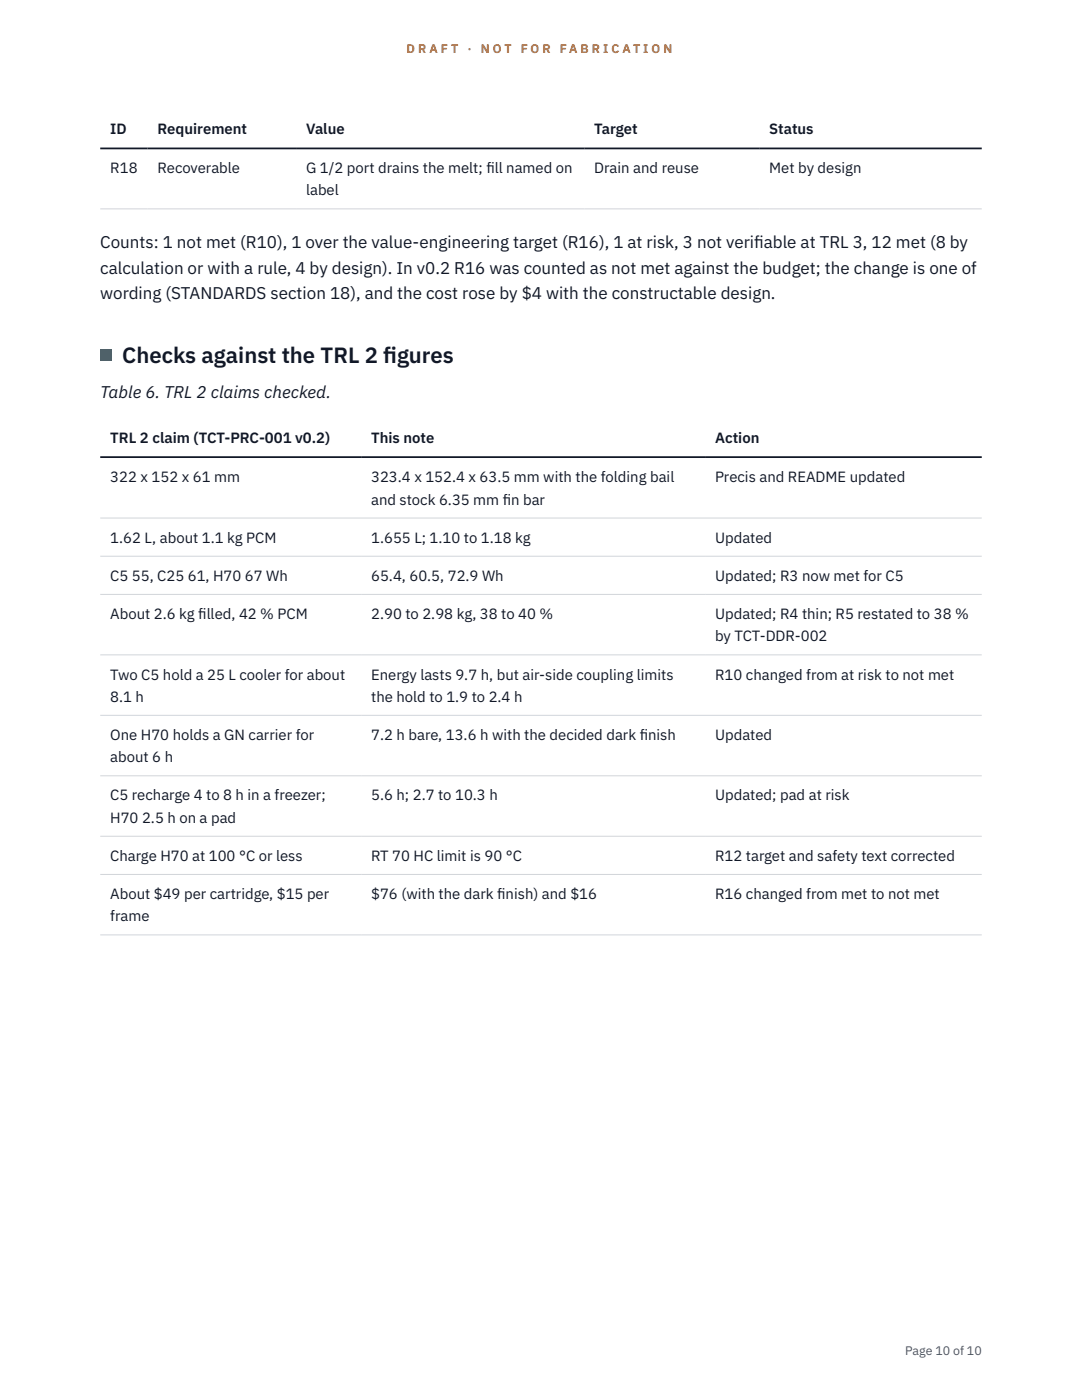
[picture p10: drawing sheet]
<svg xmlns="http://www.w3.org/2000/svg" width="216mm" height="279mm" viewBox="0 0 216 279" stroke-linecap="round" stroke-linejoin="round" font-family="sans-serif">
<defs><g id="words">
<g font-size="4.4" fill="#111827">
<text x="24.4" y="72.4">Checks against the TRL 2 f</text>
<text x="76.5" y="72.4">igures</text>
</g>
<g font-size="3.4" fill="#111827">
<text x="20" y="49.6">Counts: 1 not met (R10), 1 over the value-engineering target (R16), 1 at risk, 3 not verif</text>
<text x="150.5" y="49.6">iable at TRL 3, 12 met (8 by</text>
<text x="20" y="54.7">calculation or with a rule, 4 by design). In v0.2 R16 was counted as not met against the budget; the change is one of</text>
<text x="20" y="59.7">wording (STANDARDS section 18), and the cost rose by $4 with the constructable design.</text>
<text x="20" y="79.3">Table 6. TRL 2 claims checked.</text>
</g>
<g font-size="3" fill="#111827">
<text x="22" y="26.8">ID</text>
<text x="31.5" y="26.8">Requirement</text>
<text x="61.1" y="26.8">Value</text>
<text x="118.6" y="26.8">Target</text>
<text x="153.5" y="26.8">Status</text>
<text x="22" y="34.5">R18</text>
<text x="31.5" y="34.5">Recoverable</text>
<text x="61.1" y="34.5">G 1/2 port drains the melt; f</text>
<text x="97" y="34.5">ill named on</text>
<text x="118.6" y="34.5">Drain and reuse</text>
<text x="153.5" y="34.5">Met by design</text>
<text x="61.1" y="39">label</text>
<text x="22" y="88.4">TRL 2 claim (TCT-PRC-001 v0.2)</text>
<text x="74.1" y="88.4">This note</text>
<text x="142.7" y="88.4">Action</text>
<text x="22" y="96.2">322 x 152 x 61 mm</text>
<text x="74.1" y="96.2">323.4 x 152.4 x 63.5 mm with the folding bail</text>
<text x="74.1" y="100.7">and stock 6.35 mm f</text>
<text x="100.3" y="100.7">in bar</text>
<text x="142.7" y="96.2">Precis and README updated</text>
<text x="22" y="108.3">1.62 L, about 1.1 kg PCM</text>
<text x="74.1" y="108.3">1.655 L; 1.10 to 1.18 kg</text>
<text x="142.7" y="108.3">Updated</text>
<text x="22" y="115.9">C5 55, C25 61, H70 67 Wh</text>
<text x="74.1" y="115.9">65.4, 60.5, 72.9 Wh</text>
<text x="142.7" y="115.9">Updated; R3 now met for C5</text>
<text x="22" y="123.5">About 2.6 kg f</text>
<text x="39.6" y="123.5">illed, 42 % PCM</text>
<text x="74.1" y="123.5">2.90 to 2.98 kg, 38 to 40 %</text>
<text x="142.7" y="123.5">Updated; R4 thin; R5 restated to 38 %</text>
<text x="142.7" y="128">by TCT-DDR-002</text>
<text x="22" y="135.6">Two C5 hold a 25 L cooler for about</text>
<text x="74.1" y="135.6">Energy lasts 9.7 h, but air-side coupling limits</text>
<text x="142.7" y="135.6">R10 changed from at risk to not met</text>
<text x="22" y="140.1">8.1 h</text>
<text x="74.1" y="140.1">the hold to 1.9 to 2.4 h</text>
<text x="22" y="147.7">One H70 holds a GN carrier for</text>
<text x="74.1" y="147.7">7.2 h bare, 13.6 h with the decided dark f</text>
<text x="127.7" y="147.7">inish</text>
<text x="142.7" y="147.7">Updated</text>
<text x="22" y="152.1">about 6 h</text>
<text x="22" y="159.7">C5 recharge 4 to 8 h in a freezer;</text>
<text x="74.1" y="159.7">5.6 h; 2.7 to 10.3 h</text>
<text x="142.7" y="159.7">Updated; pad at risk</text>
<text x="22" y="164.2">H70 2.5 h on a pad</text>
<text x="22" y="171.8">Charge H70 at 100 °C or less</text>
<text x="74.1" y="171.8">RT 70 HC limit is 90 °C</text>
<text x="142.7" y="171.8">R12 target and safety text corrected</text>
<text x="22" y="179.4">About $49 per cartridge, $15 per</text>
<text x="74.1" y="179.4">$76 (with the dark f</text>
<text x="99.2" y="179.4">inish) and $16</text>
<text x="142.7" y="179.4">R16 changed from met to not met</text>
<text x="22" y="183.9">frame</text>
</g>
<g font-size="2.5" fill="#b45309">
<text x="81.1" y="10.5">D R A F T</text>
<text x="93.3" y="10.5">·</text>
<text x="95.9" y="10.5">N O T</text>
<text x="103.9" y="10.5">F O R</text>
<text x="111.7" y="10.5">F A B R I C A T I O N</text>
</g>
<text font-size="2.5" fill="#4b5563" x="180.6" y="270.3">Page 10 of 10</text>
</g></defs>
<path d="M20 41.7h175.9M20 103.4h175.9M20 111h175.9M20 118.6h175.9M20 130.7h175.9M20 142.8h175.9M20 154.8h175.9M20 166.9h175.9M20 174.5h175.9M20 186.6h175.9" fill="none" stroke="#d1d5db" stroke-width=".2"/>
<path d="M20 29.6h175.9M20 91.2h175.9" fill="none" stroke="#111827" stroke-width=".35"/>
<path d="M20 69.8h2.2v2.2h-2.2z" fill="#0f766e"/>
<use href="#words"/>
</svg>
